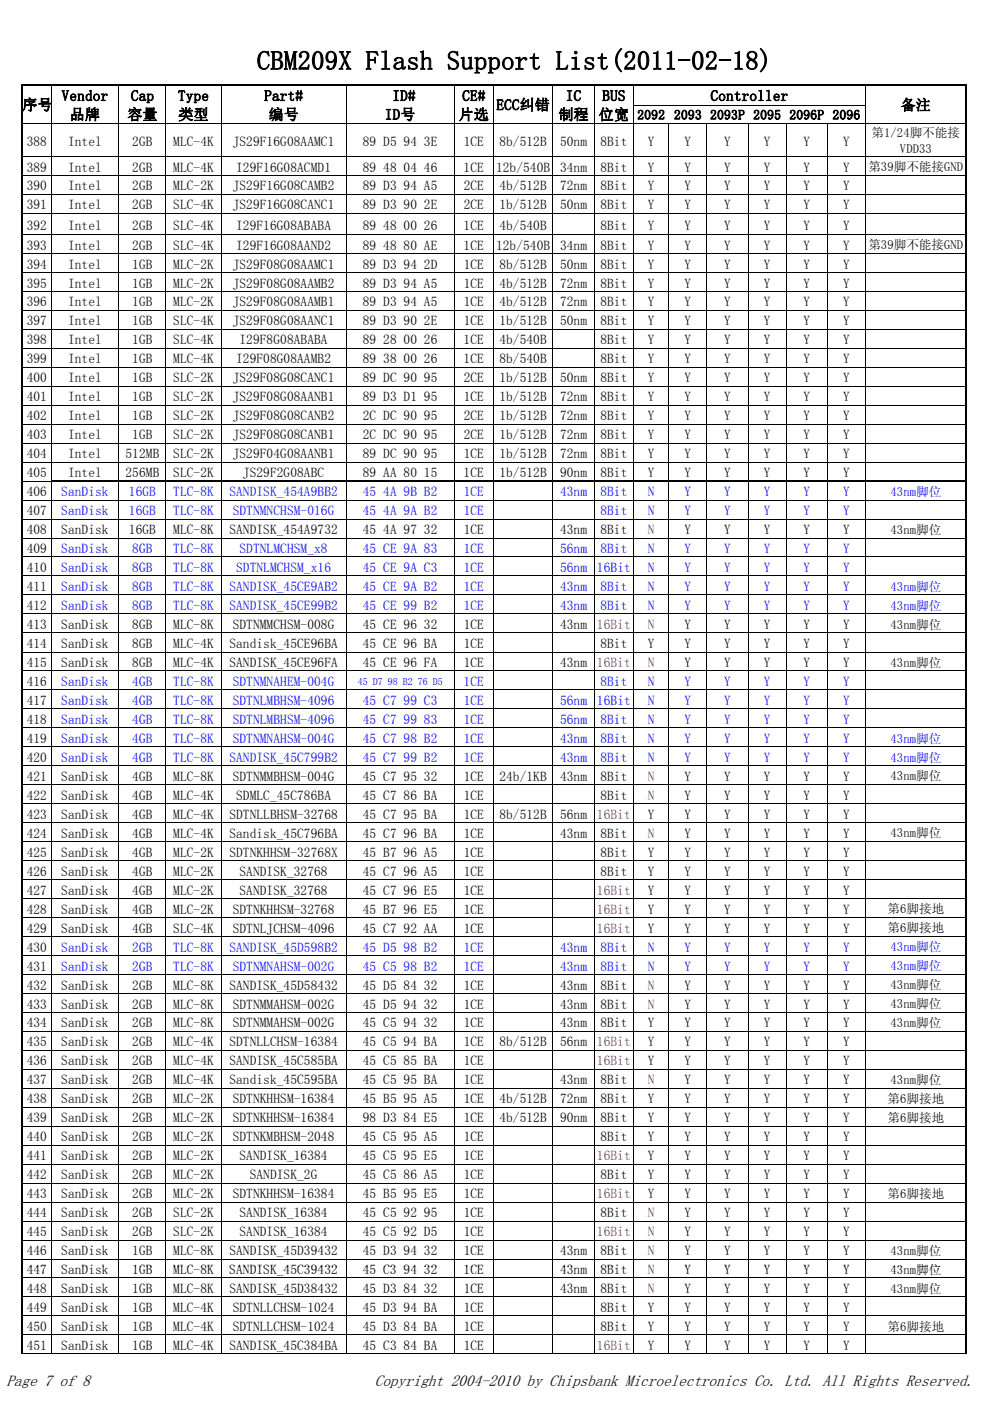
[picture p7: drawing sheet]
<svg xmlns="http://www.w3.org/2000/svg" width="210mm" height="297mm" viewBox="0 0 210 297" stroke-linecap="round" stroke-linejoin="round" font-family="sans-serif">
<defs><g id="words">
<text font-size="5.6" x="54.5" y="14.8">CBM209X Flash Support List(2011-02-18)</text>
<g font-size="3.4">
<text x="1.4" y="294">Page 7 of 8</text>
<text x="79.5" y="294">Copyright 2004-2010 by Chipsbank Microelectronics Co. Ltd. All Rights Reserved.</text>
</g>
<g font-size="3.2">
<text x="4.7" y="23.3">序号</text>
<text x="13.1" y="21.4">Vendor</text>
<text x="27.8" y="21.4">Cap</text>
<text x="37.8" y="21.4">Type</text>
<text x="56" y="21.4">Part#</text>
<text x="83.2" y="21.4">ID#</text>
<text x="98" y="21.4">CE#</text>
<text x="105.3" y="23.3">ECC纠错</text>
<text x="120" y="21.4">IC</text>
<text x="127.8" y="21.4">BUS</text>
<text x="150.7" y="21.4">Controller</text>
<text x="191.1" y="23.3">备注</text>
<text x="14.8" y="25.4">品牌</text>
<text x="27" y="25.4">容量</text>
<text x="37.8" y="25.4">类型</text>
<text x="57" y="25.4">编号</text>
<text x="81.6" y="25.4">ID号</text>
<text x="97.3" y="25.4">片选</text>
<text x="118.4" y="25.4">制程</text>
<text x="127" y="25.4">位宽</text>
</g>
<g font-size="2.8">
<text x="135.2" y="25.3">2092 2093 2093P 2095</text>
<text x="167.4" y="25.3">2096P 2096</text>
<text x="5.7" y="30.9">388</text>
<text x="14.4" y="30.9">Intel</text>
<text x="28.1" y="30.9">2GB</text>
<text x="36.7" y="30.9">MLC-4K</text>
<text x="49.4" y="30.9">JS29F16G08AAMC1</text>
<text x="77" y="30.9">89 D5 94 3E</text>
<text x="98.3" y="30.9">1CE</text>
<text x="105.9" y="30.9">8b/512B</text>
<text x="118.8" y="30.9">50nm</text>
<text x="127.3" y="30.9">8Bit</text>
<text x="137.4" y="30.9">Y</text>
<text x="145.2" y="30.9">Y</text>
<text x="153.6" y="30.9">Y</text>
<text x="162" y="30.9">Y</text>
<text x="170.4" y="30.9">Y</text>
<text x="178.8" y="30.9">Y</text>
<text x="5.7" y="36.4">389</text>
<text x="5.7" y="40.4">390</text>
<text x="14.4" y="36.4">Intel</text>
<text x="14.4" y="40.4">Intel</text>
<text x="28.1" y="36.4">2GB</text>
<text x="28.1" y="40.4">2GB</text>
<text x="36.7" y="36.4">MLC-4K</text>
<text x="36.7" y="40.4">MLC-2K</text>
<text x="49.4" y="40.4">JS29F16G08CAMB2</text>
<text x="50.1" y="36.4">I29F16G08ACMD1</text>
<text x="77" y="36.4">89 48 04 46</text>
<text x="77" y="40.4">89 D3 94 A5</text>
<text x="98.3" y="36.4">1CE</text>
<text x="98.3" y="40.4">2CE</text>
<text x="105.2" y="36.4">12b/540B</text>
<text x="105.9" y="40.4">4b/512B</text>
<text x="118.8" y="36.4">34nm</text>
<text x="118.8" y="40.4">72nm</text>
<text x="127.3" y="36.4">8Bit</text>
<text x="127.3" y="40.4">8Bit</text>
<text x="137.4" y="36.4">Y</text>
<text x="137.4" y="40.4">Y</text>
<text x="145.2" y="36.4">Y</text>
<text x="145.2" y="40.4">Y</text>
<text x="153.6" y="36.4">Y</text>
<text x="153.6" y="40.4">Y</text>
<text x="162" y="36.4">Y</text>
<text x="162" y="40.4">Y</text>
<text x="170.4" y="36.4">Y</text>
<text x="170.4" y="40.4">Y</text>
<text x="178.8" y="36.4">Y</text>
<text x="178.8" y="40.4">Y</text>
<text x="5.7" y="44.4">391</text>
<text x="14.4" y="44.4">Intel</text>
<text x="28.1" y="44.4">2GB</text>
<text x="36.7" y="44.4">SLC-4K</text>
<text x="49.4" y="44.4">JS29F16G08CANC1</text>
<text x="77" y="44.4">89 D3 90 2E</text>
<text x="98.3" y="44.4">2CE</text>
<text x="105.9" y="44.4">1b/512B</text>
<text x="118.8" y="44.4">50nm</text>
<text x="127.3" y="44.4">8Bit</text>
<text x="137.4" y="44.4">Y</text>
<text x="145.2" y="44.4">Y</text>
<text x="153.6" y="44.4">Y</text>
<text x="162" y="44.4">Y</text>
<text x="170.4" y="44.4">Y</text>
<text x="178.8" y="44.4">Y</text>
<text x="5.7" y="48.7">392</text>
<text x="5.7" y="52.9">393</text>
<text x="14.4" y="48.7">Intel</text>
<text x="14.4" y="52.9">Intel</text>
<text x="28.1" y="48.7">2GB</text>
<text x="28.1" y="52.9">2GB</text>
<text x="36.7" y="48.7">SLC-4K</text>
<text x="36.7" y="52.9">SLC-4K</text>
<text x="50.1" y="48.7">I29F16G08ABABA</text>
<text x="50.1" y="52.9">I29F16G08AAND2</text>
<text x="77" y="48.7">89 48 00 26</text>
<text x="77" y="52.9">89 48 80 AE</text>
<text x="98.3" y="48.7">1CE</text>
<text x="98.3" y="52.9">1CE</text>
<text x="105.2" y="52.9">12b/540B</text>
<text x="105.9" y="48.7">4b/540B</text>
<text x="118.8" y="52.9">34nm</text>
<text x="127.3" y="48.7">8Bit</text>
<text x="127.3" y="52.9">8Bit</text>
<text x="137.4" y="48.7">Y</text>
<text x="137.4" y="52.9">Y</text>
<text x="145.2" y="48.7">Y</text>
<text x="145.2" y="52.9">Y</text>
<text x="153.6" y="52.9">Y</text>
<text x="153.6" y="48.7">Y</text>
<text x="162" y="52.9">Y</text>
<text x="162" y="48.7">Y</text>
<text x="170.4" y="52.9">Y</text>
<text x="170.4" y="48.7">Y</text>
<text x="178.8" y="52.9">Y</text>
<text x="178.8" y="48.7">Y</text>
<text x="5.7" y="56.9">394</text>
<text x="14.4" y="56.9">Intel</text>
<text x="28.1" y="56.9">1GB</text>
<text x="36.7" y="56.9">MLC-2K</text>
<text x="49.4" y="56.9">JS29F08G08AAMC1</text>
<text x="77" y="56.9">89 D3 94 2D</text>
<text x="98.3" y="56.9">1CE</text>
<text x="105.9" y="56.9">8b/512B</text>
<text x="118.8" y="56.9">50nm</text>
<text x="127.3" y="56.9">8Bit</text>
<text x="137.4" y="56.9">Y</text>
<text x="145.2" y="56.9">Y</text>
<text x="153.6" y="56.9">Y</text>
<text x="162" y="56.9">Y</text>
<text x="170.4" y="56.9">Y</text>
<text x="178.8" y="56.9">Y</text>
<text x="5.7" y="61">395</text>
<text x="5.7" y="65">396</text>
<text x="14.4" y="61">Intel</text>
<text x="14.4" y="65">Intel</text>
<text x="28.1" y="61">1GB</text>
<text x="28.1" y="65">1GB</text>
<text x="36.7" y="61">MLC-2K</text>
<text x="36.7" y="65">MLC-2K</text>
<text x="49.4" y="61">JS29F08G08AAMB2</text>
<text x="49.4" y="65">JS29F08G08AAMB1</text>
<text x="77" y="61">89 D3 94 A5</text>
<text x="77" y="65">89 D3 94 A5</text>
<text x="98.3" y="61">1CE</text>
<text x="98.3" y="65">1CE</text>
<text x="105.9" y="61">4b/512B</text>
<text x="105.9" y="65">4b/512B</text>
<text x="118.8" y="61">72nm</text>
<text x="118.8" y="65">72nm</text>
<text x="127.3" y="61">8Bit</text>
<text x="127.3" y="65">8Bit</text>
<text x="137.4" y="61">Y</text>
<text x="137.4" y="65">Y</text>
<text x="145.2" y="61">Y</text>
<text x="145.2" y="65">Y</text>
<text x="153.6" y="61">Y</text>
<text x="153.6" y="65">Y</text>
<text x="162" y="61">Y</text>
<text x="162" y="65">Y</text>
<text x="170.4" y="61">Y</text>
<text x="170.4" y="65">Y</text>
<text x="178.8" y="61">Y</text>
<text x="178.8" y="65">Y</text>
<text x="5.7" y="69">397</text>
<text x="14.4" y="69">Intel</text>
<text x="28.1" y="69">1GB</text>
<text x="36.7" y="69">SLC-4K</text>
<text x="49.4" y="69">JS29F08G08AANC1</text>
<text x="77" y="69">89 D3 90 2E</text>
<text x="98.3" y="69">1CE</text>
<text x="105.9" y="69">1b/512B</text>
<text x="118.8" y="69">50nm</text>
<text x="127.3" y="69">8Bit</text>
<text x="137.4" y="69">Y</text>
<text x="145.2" y="69">Y</text>
<text x="153.6" y="69">Y</text>
<text x="162" y="69">Y</text>
<text x="170.4" y="69">Y</text>
<text x="178.8" y="69">Y</text>
<text x="5.7" y="73">398</text>
<text x="5.7" y="77">399</text>
<text x="14.4" y="73">Intel</text>
<text x="14.4" y="77">Intel</text>
<text x="28.1" y="73">1GB</text>
<text x="28.1" y="77">1GB</text>
<text x="36.7" y="73">SLC-4K</text>
<text x="36.7" y="77">MLC-4K</text>
<text x="50.1" y="77">I29F08G08AAMB2</text>
<text x="50.8" y="73">I29F8G08ABABA</text>
<text x="77" y="73">89 28 00 26</text>
<text x="77" y="77">89 38 00 26</text>
<text x="98.3" y="73">1CE</text>
<text x="98.3" y="77">1CE</text>
<text x="105.9" y="73">4b/540B</text>
<text x="105.9" y="77">8b/540B</text>
<text x="127.3" y="73">8Bit</text>
<text x="127.3" y="77">8Bit</text>
<text x="137.4" y="73">Y</text>
<text x="137.4" y="77">Y</text>
<text x="145.2" y="73">Y</text>
<text x="145.2" y="77">Y</text>
<text x="153.6" y="73">Y</text>
<text x="153.6" y="77">Y</text>
<text x="162" y="73">Y</text>
<text x="162" y="77">Y</text>
<text x="170.4" y="73">Y</text>
<text x="170.4" y="77">Y</text>
<text x="178.8" y="73">Y</text>
<text x="178.8" y="77">Y</text>
<text x="5.7" y="81.1">400</text>
<text x="14.4" y="81.1">Intel</text>
<text x="28.1" y="81.1">1GB</text>
<text x="36.7" y="81.1">SLC-2K</text>
<text x="49.4" y="81.1">JS29F08G08CANC1</text>
<text x="77" y="81.1">89 DC 90 95</text>
<text x="98.3" y="81.1">2CE</text>
<text x="105.9" y="81.1">1b/512B</text>
<text x="118.8" y="81.1">50nm</text>
<text x="127.3" y="81.1">8Bit</text>
<text x="137.4" y="81.1">Y</text>
<text x="145.2" y="81.1">Y</text>
<text x="153.6" y="81.1">Y</text>
<text x="162" y="81.1">Y</text>
<text x="170.4" y="81.1">Y</text>
<text x="178.8" y="81.1">Y</text>
<text x="5.7" y="85.1">401</text>
<text x="5.7" y="89.1">402</text>
<text x="14.4" y="85.1">Intel</text>
<text x="14.4" y="89.1">Intel</text>
<text x="28.1" y="85.1">1GB</text>
<text x="28.1" y="89.1">1GB</text>
<text x="36.7" y="85.1">SLC-2K</text>
<text x="36.7" y="89.1">SLC-2K</text>
<text x="49.4" y="85.1">JS29F08G08AANB1</text>
<text x="49.4" y="89.1">JS29F08G08CANB2</text>
<text x="77" y="85.1">89 D3 D1 95</text>
<text x="77" y="89.1">2C DC 90 95</text>
<text x="98.3" y="85.1">1CE</text>
<text x="98.3" y="89.1">2CE</text>
<text x="105.9" y="85.1">1b/512B</text>
<text x="105.9" y="89.1">1b/512B</text>
<text x="118.8" y="85.1">72nm</text>
<text x="118.8" y="89.1">72nm</text>
<text x="127.3" y="85.1">8Bit</text>
<text x="127.3" y="89.1">8Bit</text>
<text x="137.4" y="85.1">Y</text>
<text x="137.4" y="89.1">Y</text>
<text x="145.2" y="85.1">Y</text>
<text x="145.2" y="89.1">Y</text>
<text x="153.6" y="85.1">Y</text>
<text x="153.6" y="89.1">Y</text>
<text x="162" y="85.1">Y</text>
<text x="162" y="89.1">Y</text>
<text x="170.4" y="85.1">Y</text>
<text x="170.4" y="89.1">Y</text>
<text x="178.8" y="85.1">Y</text>
<text x="178.8" y="89.1">Y</text>
<text x="5.7" y="93.1">403</text>
<text x="14.4" y="93.1">Intel</text>
<text x="28.1" y="93.1">1GB</text>
<text x="36.7" y="93.1">SLC-2K</text>
<text x="49.4" y="93.1">JS29F08G08CANB1</text>
<text x="77" y="93.1">2C DC 90 95</text>
<text x="98.3" y="93.1">2CE</text>
<text x="105.9" y="93.1">1b/512B</text>
<text x="118.8" y="93.1">72nm</text>
<text x="127.3" y="93.1">8Bit</text>
<text x="137.4" y="93.1">Y</text>
<text x="145.2" y="93.1">Y</text>
<text x="153.6" y="93.1">Y</text>
<text x="162" y="93.1">Y</text>
<text x="170.4" y="93.1">Y</text>
<text x="178.8" y="93.1">Y</text>
<text x="5.7" y="97.2">404</text>
<text x="5.7" y="101.2">405</text>
<text x="14.4" y="97.2">Intel</text>
<text x="14.4" y="101.2">Intel</text>
<text x="26.6" y="97.2">512MB</text>
<text x="26.6" y="101.2">256MB</text>
<text x="36.7" y="97.2">SLC-2K</text>
<text x="36.7" y="101.2">SLC-2K</text>
<text x="49.4" y="97.2">JS29F04G08AANB1</text>
<text x="51.5" y="101.2">JS29F2G08ABC</text>
<text x="77" y="101.2">89 AA 80 15</text>
<text x="77" y="97.2">89 DC 90 95</text>
<text x="98.3" y="101.2">1CE</text>
<text x="98.3" y="97.2">1CE</text>
<text x="105.9" y="101.2">1b/512B</text>
<text x="105.9" y="97.2">1b/512B</text>
<text x="118.8" y="101.2">90nm</text>
<text x="118.8" y="97.2">72nm</text>
<text x="127.3" y="101.2">8Bit</text>
<text x="127.3" y="97.2">8Bit</text>
<text x="137.4" y="97.2">Y</text>
<text x="137.4" y="101.2">Y</text>
<text x="145.2" y="97.2">Y</text>
<text x="145.2" y="101.2">Y</text>
<text x="153.6" y="97.2">Y</text>
<text x="153.6" y="101.2">Y</text>
<text x="162" y="97.2">Y</text>
<text x="162" y="101.2">Y</text>
<text x="170.4" y="97.2">Y</text>
<text x="170.4" y="101.2">Y</text>
<text x="178.8" y="97.2">Y</text>
<text x="178.8" y="101.2">Y</text>
<text x="5.7" y="105.2">406</text>
<text x="5.7" y="109.2">407</text>
<text x="5.7" y="113.2">408</text>
<text x="13" y="113.2">SanDisk</text>
<text x="27.3" y="113.2">16GB</text>
<text x="36.7" y="113.2">MLC-8K</text>
<text x="48.6" y="113.2">SANDISK_454A9732</text>
<text x="77" y="113.2">45 4A 97 32</text>
<text x="98.3" y="113.2">1CE</text>
<text x="118.8" y="113.2">43nm</text>
<text x="127.3" y="113.2">8Bit</text>
<text x="145.2" y="113.2">Y</text>
<text x="153.6" y="113.2">Y</text>
<text x="162" y="113.2">Y</text>
<text x="170.4" y="113.2">Y</text>
<text x="178.8" y="113.2">Y</text>
<text x="5.7" y="117.3">409</text>
<text x="5.7" y="121.3">410</text>
<text x="5.7" y="125.3">411</text>
<text x="5.7" y="129.3">412</text>
<text x="5.7" y="133.3">413</text>
<text x="5.7" y="137.4">414</text>
<text x="13" y="133.3">SanDisk</text>
<text x="13" y="137.4">SanDisk</text>
<text x="28.1" y="133.3">8GB</text>
<text x="28.1" y="137.4">8GB</text>
<text x="36.7" y="133.3">MLC-8K</text>
<text x="36.7" y="137.4">MLC-4K</text>
<text x="48.6" y="137.4">Sandisk_45CE96BA</text>
<text x="49.4" y="133.3">SDTNMMCHSM-008G</text>
<text x="77" y="133.3">45 CE 96 32</text>
<text x="77" y="137.4">45 CE 96 BA</text>
<text x="98.3" y="133.3">1CE</text>
<text x="98.3" y="137.4">1CE</text>
<text x="118.8" y="133.3">43nm</text>
<text x="127.3" y="137.4">8Bit</text>
<text x="137.4" y="137.4">Y</text>
<text x="145.2" y="133.3">Y</text>
<text x="145.2" y="137.4">Y</text>
<text x="153.6" y="133.3">Y</text>
<text x="153.6" y="137.4">Y</text>
<text x="162" y="133.3">Y</text>
<text x="162" y="137.4">Y</text>
<text x="170.4" y="133.3">Y</text>
<text x="170.4" y="137.4">Y</text>
<text x="178.8" y="133.3">Y</text>
<text x="178.8" y="137.4">Y</text>
<text x="5.7" y="141.4">415</text>
<text x="13" y="141.4">SanDisk</text>
<text x="28.1" y="141.4">8GB</text>
<text x="36.7" y="141.4">MLC-4K</text>
<text x="48.6" y="141.4">SANDISK_45CE96FA</text>
<text x="77" y="141.4">45 CE 96 FA</text>
<text x="98.3" y="141.4">1CE</text>
<text x="118.8" y="141.4">43nm</text>
<text x="145.2" y="141.4">Y</text>
<text x="153.6" y="141.4">Y</text>
<text x="162" y="141.4">Y</text>
<text x="170.4" y="141.4">Y</text>
<text x="178.8" y="141.4">Y</text>
<text x="5.7" y="145.5">416</text>
<text x="5.7" y="149.5">417</text>
<text x="5.7" y="153.5">418</text>
<text x="5.7" y="161.5">420</text>
<text x="5.7" y="157.5">419</text>
<text x="5.7" y="165.6">421</text>
<text x="13" y="165.6">SanDisk</text>
<text x="28.1" y="165.6">4GB</text>
<text x="36.7" y="165.6">MLC-8K</text>
<text x="49.4" y="165.6">SDTNMMBHSM-004G</text>
<text x="77" y="165.6">45 C7 95 32</text>
<text x="98.3" y="165.6">1CE</text>
<text x="105.9" y="165.6">24b/1KB</text>
<text x="118.8" y="165.6">43nm</text>
<text x="127.3" y="165.6">8Bit</text>
<text x="145.2" y="165.6">Y</text>
<text x="153.6" y="165.6">Y</text>
<text x="162" y="165.6">Y</text>
<text x="170.4" y="165.6">Y</text>
<text x="178.8" y="165.6">Y</text>
<text x="5.7" y="169.6">422</text>
<text x="5.7" y="173.6">423</text>
<text x="13" y="169.6">SanDisk</text>
<text x="13" y="173.6">SanDisk</text>
<text x="28.1" y="169.6">4GB</text>
<text x="28.1" y="173.6">4GB</text>
<text x="36.7" y="169.6">MLC-4K</text>
<text x="36.7" y="173.6">MLC-4K</text>
<text x="48.6" y="173.6">SDTNLLBHSM-32768</text>
<text x="50.1" y="169.6">SDMLC_45C786BA</text>
<text x="77" y="169.6">45 C7 86 BA</text>
<text x="77" y="173.6">45 C7 95 BA</text>
<text x="98.3" y="169.6">1CE</text>
<text x="98.3" y="173.6">1CE</text>
<text x="105.9" y="173.6">8b/512B</text>
<text x="118.8" y="173.6">56nm</text>
<text x="127.3" y="169.6">8Bit</text>
<text x="137.4" y="173.6">Y</text>
<text x="145.2" y="169.6">Y</text>
<text x="145.2" y="173.6">Y</text>
<text x="153.6" y="169.6">Y</text>
<text x="153.6" y="173.6">Y</text>
<text x="162" y="169.6">Y</text>
<text x="162" y="173.6">Y</text>
<text x="170.4" y="169.6">Y</text>
<text x="170.4" y="173.6">Y</text>
<text x="178.8" y="169.6">Y</text>
<text x="178.8" y="173.6">Y</text>
<text x="5.7" y="177.6">424</text>
<text x="13" y="177.6">SanDisk</text>
<text x="28.1" y="177.6">4GB</text>
<text x="36.7" y="177.6">MLC-4K</text>
<text x="48.6" y="177.6">Sandisk_45C796BA</text>
<text x="77" y="177.6">45 C7 96 BA</text>
<text x="98.3" y="177.6">1CE</text>
<text x="118.8" y="177.6">43nm</text>
<text x="127.3" y="177.6">8Bit</text>
<text x="145.2" y="177.6">Y</text>
<text x="153.6" y="177.6">Y</text>
<text x="162" y="177.6">Y</text>
<text x="170.4" y="177.6">Y</text>
<text x="178.8" y="177.6">Y</text>
<text x="5.7" y="181.7">425</text>
<text x="5.7" y="185.7">426</text>
<text x="13" y="181.7">SanDisk</text>
<text x="13" y="185.7">SanDisk</text>
<text x="28.1" y="181.7">4GB</text>
<text x="28.1" y="185.7">4GB</text>
<text x="36.7" y="181.7">MLC-2K</text>
<text x="36.7" y="185.7">MLC-2K</text>
<text x="48.6" y="181.7">SDTNKHHSM-32768X</text>
<text x="50.8" y="185.7">SANDISK_32768</text>
<text x="77" y="185.7">45 C7 96 A5</text>
<text x="77" y="181.7">45 B7 96 A5</text>
<text x="98.3" y="185.7">1CE</text>
<text x="98.3" y="181.7">1CE</text>
<text x="127.3" y="185.7">8Bit</text>
<text x="127.3" y="181.7">8Bit</text>
<text x="137.4" y="185.7">Y</text>
<text x="137.4" y="181.7">Y</text>
<text x="145.2" y="185.7">Y</text>
<text x="145.2" y="181.7">Y</text>
<text x="153.6" y="185.7">Y</text>
<text x="153.6" y="181.7">Y</text>
<text x="162" y="185.7">Y</text>
<text x="162" y="181.7">Y</text>
<text x="170.4" y="185.7">Y</text>
<text x="170.4" y="181.7">Y</text>
<text x="178.8" y="185.7">Y</text>
<text x="178.8" y="181.7">Y</text>
<text x="5.7" y="189.7">427</text>
<text x="13" y="189.7">SanDisk</text>
<text x="28.1" y="189.7">4GB</text>
<text x="36.7" y="189.7">MLC-2K</text>
<text x="50.8" y="189.7">SANDISK_32768</text>
<text x="77" y="189.7">45 C7 96 E5</text>
<text x="98.3" y="189.7">1CE</text>
<text x="137.4" y="189.7">Y</text>
<text x="145.2" y="189.7">Y</text>
<text x="153.6" y="189.7">Y</text>
<text x="162" y="189.7">Y</text>
<text x="170.4" y="189.7">Y</text>
<text x="178.8" y="189.7">Y</text>
<text x="5.7" y="193.7">428</text>
<text x="5.7" y="197.7">429</text>
<text x="13" y="193.7">SanDisk</text>
<text x="13" y="197.7">SanDisk</text>
<text x="28.1" y="193.7">4GB</text>
<text x="28.1" y="197.7">4GB</text>
<text x="36.7" y="193.7">MLC-2K</text>
<text x="36.7" y="197.7">SLC-4K</text>
<text x="49.4" y="193.7">SDTNKHHSM-32768</text>
<text x="49.4" y="197.7">SDTNLJCHSM-4096</text>
<text x="77" y="193.7">45 B7 96 E5</text>
<text x="77" y="197.7">45 C7 92 AA</text>
<text x="98.3" y="193.7">1CE</text>
<text x="98.3" y="197.7">1CE</text>
<text x="137.4" y="193.7">Y</text>
<text x="137.4" y="197.7">Y</text>
<text x="145.2" y="193.7">Y</text>
<text x="145.2" y="197.7">Y</text>
<text x="153.6" y="193.7">Y</text>
<text x="153.6" y="197.7">Y</text>
<text x="162" y="193.7">Y</text>
<text x="162" y="197.7">Y</text>
<text x="170.4" y="193.7">Y</text>
<text x="170.4" y="197.7">Y</text>
<text x="178.8" y="193.7">Y</text>
<text x="178.8" y="197.7">Y</text>
<text x="5.7" y="201.8">430</text>
<text x="5.7" y="205.8">431</text>
<text x="5.7" y="209.8">432</text>
<text x="13" y="209.8">SanDisk</text>
<text x="28.1" y="209.8">2GB</text>
<text x="36.7" y="209.8">MLC-8K</text>
<text x="48.6" y="209.8">SANDISK_45D58432</text>
<text x="77" y="209.8">45 D5 84 32</text>
<text x="98.3" y="209.8">1CE</text>
<text x="118.8" y="209.8">43nm</text>
<text x="127.3" y="209.8">8Bit</text>
<text x="145.2" y="209.8">Y</text>
<text x="153.6" y="209.8">Y</text>
<text x="162" y="209.8">Y</text>
<text x="170.4" y="209.8">Y</text>
<text x="178.8" y="209.8">Y</text>
<text x="5.7" y="213.8">433</text>
<text x="13" y="213.8">SanDisk</text>
<text x="28.1" y="213.8">2GB</text>
<text x="36.7" y="213.8">MLC-8K</text>
<text x="49.4" y="213.8">SDTNMMAHSM-002G</text>
<text x="77" y="213.8">45 D5 94 32</text>
<text x="98.3" y="213.8">1CE</text>
<text x="118.8" y="213.8">43nm</text>
<text x="127.3" y="213.8">8Bit</text>
<text x="145.2" y="213.8">Y</text>
<text x="153.6" y="213.8">Y</text>
<text x="162" y="213.8">Y</text>
<text x="170.4" y="213.8">Y</text>
<text x="178.8" y="213.8">Y</text>
<text x="5.7" y="217.8">434</text>
<text x="5.7" y="221.9">435</text>
<text x="13" y="217.8">SanDisk</text>
<text x="13" y="221.9">SanDisk</text>
<text x="28.1" y="217.8">2GB</text>
<text x="28.1" y="221.9">2GB</text>
<text x="36.7" y="217.8">MLC-8K</text>
<text x="36.7" y="221.9">MLC-4K</text>
<text x="48.6" y="221.9">SDTNLLCHSM-16384</text>
<text x="49.4" y="217.8">SDTNMMAHSM-002G</text>
<text x="77" y="217.8">45 C5 94 32</text>
<text x="77" y="221.9">45 C5 94 BA</text>
<text x="98.3" y="217.8">1CE</text>
<text x="98.3" y="221.9">1CE</text>
<text x="105.9" y="221.9">8b/512B</text>
<text x="118.8" y="217.8">43nm</text>
<text x="118.8" y="221.9">56nm</text>
<text x="127.3" y="217.8">8Bit</text>
<text x="137.4" y="221.9">Y</text>
<text x="137.4" y="217.8">Y</text>
<text x="145.2" y="221.9">Y</text>
<text x="145.2" y="217.8">Y</text>
<text x="153.6" y="221.9">Y</text>
<text x="153.6" y="217.8">Y</text>
<text x="162" y="221.9">Y</text>
<text x="162" y="217.8">Y</text>
<text x="170.4" y="221.9">Y</text>
<text x="170.4" y="217.8">Y</text>
<text x="178.8" y="221.9">Y</text>
<text x="178.8" y="217.8">Y</text>
<text x="5.7" y="225.9">436</text>
<text x="13" y="225.9">SanDisk</text>
<text x="28.1" y="225.9">2GB</text>
<text x="36.7" y="225.9">MLC-4K</text>
<text x="48.6" y="225.9">SANDISK_45C585BA</text>
<text x="77" y="225.9">45 C5 85 BA</text>
<text x="98.3" y="225.9">1CE</text>
<text x="137.4" y="225.9">Y</text>
<text x="145.2" y="225.9">Y</text>
<text x="153.6" y="225.9">Y</text>
<text x="162" y="225.9">Y</text>
<text x="170.4" y="225.9">Y</text>
<text x="178.8" y="225.9">Y</text>
<text x="5.7" y="229.9">437</text>
<text x="5.7" y="233.9">438</text>
<text x="13" y="229.9">SanDisk</text>
<text x="13" y="233.9">SanDisk</text>
<text x="28.1" y="229.9">2GB</text>
<text x="28.1" y="233.9">2GB</text>
<text x="36.7" y="229.9">MLC-4K</text>
<text x="36.7" y="233.9">MLC-2K</text>
<text x="48.6" y="229.9">Sandisk_45C595BA</text>
<text x="49.4" y="233.9">SDTNKHHSM-16384</text>
<text x="77" y="229.9">45 C5 95 BA</text>
<text x="77" y="233.9">45 B5 95 A5</text>
<text x="98.3" y="229.9">1CE</text>
<text x="98.3" y="233.9">1CE</text>
<text x="105.9" y="233.9">4b/512B</text>
<text x="118.8" y="229.9">43nm</text>
<text x="118.8" y="233.9">72nm</text>
<text x="127.3" y="229.9">8Bit</text>
<text x="127.3" y="233.9">8Bit</text>
<text x="137.4" y="233.9">Y</text>
<text x="145.2" y="233.9">Y</text>
<text x="145.2" y="229.9">Y</text>
<text x="153.6" y="233.9">Y</text>
<text x="153.6" y="229.9">Y</text>
<text x="162" y="233.9">Y</text>
<text x="162" y="229.9">Y</text>
<text x="170.4" y="233.9">Y</text>
<text x="170.4" y="229.9">Y</text>
<text x="178.8" y="229.9">Y</text>
<text x="178.8" y="233.9">Y</text>
<text x="5.7" y="238">439</text>
<text x="13" y="238">SanDisk</text>
<text x="28.1" y="238">2GB</text>
<text x="36.7" y="238">MLC-2K</text>
<text x="49.4" y="238">SDTNKHHSM-16384</text>
<text x="77" y="238">98 D3 84 E5</text>
<text x="98.3" y="238">1CE</text>
<text x="105.9" y="238">4b/512B</text>
<text x="118.8" y="238">90nm</text>
<text x="127.3" y="238">8Bit</text>
<text x="137.4" y="238">Y</text>
<text x="145.2" y="238">Y</text>
<text x="153.6" y="238">Y</text>
<text x="162" y="238">Y</text>
<text x="170.4" y="238">Y</text>
<text x="178.8" y="238">Y</text>
<text x="5.7" y="242">440</text>
<text x="5.7" y="246">441</text>
<text x="13" y="242">SanDisk</text>
<text x="13" y="246">SanDisk</text>
<text x="28.1" y="242">2GB</text>
<text x="28.1" y="246">2GB</text>
<text x="36.7" y="242">MLC-2K</text>
<text x="36.7" y="246">MLC-2K</text>
<text x="49.4" y="242">SDTNKMBHSM-2048</text>
<text x="50.8" y="246">SANDISK_16384</text>
<text x="77" y="246">45 C5 95 E5</text>
<text x="77" y="242">45 C5 95 A5</text>
<text x="98.3" y="246">1CE</text>
<text x="98.3" y="242">1CE</text>
<text x="127.3" y="242">8Bit</text>
<text x="137.4" y="246">Y</text>
<text x="137.4" y="242">Y</text>
<text x="145.2" y="246">Y</text>
<text x="145.2" y="242">Y</text>
<text x="153.6" y="246">Y</text>
<text x="153.6" y="242">Y</text>
<text x="162" y="246">Y</text>
<text x="162" y="242">Y</text>
<text x="170.4" y="246">Y</text>
<text x="170.4" y="242">Y</text>
<text x="178.8" y="246">Y</text>
<text x="178.8" y="242">Y</text>
<text x="5.7" y="250">442</text>
<text x="13" y="250">SanDisk</text>
<text x="28.1" y="250">2GB</text>
<text x="36.7" y="250">MLC-2K</text>
<text x="53" y="250">SANDISK_2G</text>
<text x="77" y="250">45 C5 86 A5</text>
<text x="98.3" y="250">1CE</text>
<text x="127.3" y="250">8Bit</text>
<text x="137.4" y="250">Y</text>
<text x="145.2" y="250">Y</text>
<text x="153.6" y="250">Y</text>
<text x="162" y="250">Y</text>
<text x="170.4" y="250">Y</text>
<text x="178.8" y="250">Y</text>
<text x="5.7" y="254">443</text>
<text x="13" y="254">SanDisk</text>
<text x="28.1" y="254">2GB</text>
<text x="36.7" y="254">MLC-2K</text>
<text x="49.4" y="254">SDTNKHHSM-16384</text>
<text x="77" y="254">45 B5 95 E5</text>
<text x="98.3" y="254">1CE</text>
<text x="137.4" y="254">Y</text>
<text x="145.2" y="254">Y</text>
<text x="153.6" y="254">Y</text>
<text x="162" y="254">Y</text>
<text x="170.4" y="254">Y</text>
<text x="178.8" y="254">Y</text>
<text x="5.7" y="258.1">444</text>
<text x="5.7" y="262.1">445</text>
<text x="13" y="258.1">SanDisk</text>
<text x="13" y="262.1">SanDisk</text>
<text x="28.1" y="258.1">2GB</text>
<text x="28.1" y="262.1">2GB</text>
<text x="36.7" y="258.1">SLC-2K</text>
<text x="36.7" y="262.1">SLC-2K</text>
<text x="50.8" y="258.1">SANDISK_16384</text>
<text x="50.8" y="262.1">SANDISK_16384</text>
<text x="77" y="258.1">45 C5 92 95</text>
<text x="77" y="262.1">45 C5 92 D5</text>
<text x="98.3" y="258.1">1CE</text>
<text x="98.3" y="262.1">1CE</text>
<text x="127.3" y="258.1">8Bit</text>
<text x="145.2" y="258.1">Y</text>
<text x="145.2" y="262.1">Y</text>
<text x="153.6" y="258.1">Y</text>
<text x="153.6" y="262.1">Y</text>
<text x="162" y="258.1">Y</text>
<text x="162" y="262.1">Y</text>
<text x="170.4" y="258.1">Y</text>
<text x="170.4" y="262.1">Y</text>
<text x="178.8" y="258.1">Y</text>
<text x="178.8" y="262.1">Y</text>
<text x="5.7" y="266.1">446</text>
<text x="13" y="266.1">SanDisk</text>
<text x="28.1" y="266.1">1GB</text>
<text x="36.7" y="266.1">MLC-8K</text>
<text x="48.6" y="266.1">SANDISK_45D39432</text>
<text x="77" y="266.1">45 D3 94 32</text>
<text x="98.3" y="266.1">1CE</text>
<text x="118.8" y="266.1">43nm</text>
<text x="127.3" y="266.1">8Bit</text>
<text x="145.2" y="266.1">Y</text>
<text x="153.6" y="266.1">Y</text>
<text x="162" y="266.1">Y</text>
<text x="170.4" y="266.1">Y</text>
<text x="178.8" y="266.1">Y</text>
<text x="5.7" y="270.1">447</text>
<text x="5.7" y="274.2">448</text>
<text x="13" y="270.1">SanDi k</text>
<text x="13" y="274.2">SanDisk</text>
<text x="20.2" y="270.1">s</text>
<text x="28.1" y="270.1">1GB</text>
<text x="28.1" y="274.2">1GB</text>
<text x="36.7" y="270.1">MLC 8K</text>
<text x="36.7" y="274.2">MLC-8K</text>
<text x="41.1" y="270.1">-</text>
<text x="48.6" y="270.1">SANDISK 45C39432</text>
<text x="48.6" y="270.1">SANDISK_45C39432</text>
<text x="48.6" y="274.2">SANDISK_45D38432</text>
<text x="77" y="270.1">45 C3 94 32</text>
<text x="77" y="270.1">45 C3</text>
<text x="77" y="274.2">45 D3 84 32</text>
<text x="85.6" y="270.1">94</text>
<text x="89.9" y="270.1">32</text>
<text x="98.3" y="270.1">1CE</text>
<text x="98.3" y="274.2">1CE</text>
<text x="118.8" y="270.1">43nm</text>
<text x="118.8" y="274.2">43nm</text>
<text x="127.3" y="270.1">8Bit</text>
<text x="127.3" y="274.2">8Bit</text>
<text x="145.2" y="274.2">Y</text>
<text x="145.2" y="270.1">Y</text>
<text x="153.6" y="274.2">Y</text>
<text x="153.6" y="270.1">Y</text>
<text x="162" y="274.2">Y</text>
<text x="162" y="270.1">Y</text>
<text x="170.4" y="274.2">Y</text>
<text x="170.4" y="270.1">Y</text>
<text x="178.8" y="274.2">Y</text>
<text x="178.8" y="270.1">Y</text>
<text x="5.7" y="278.2">449</text>
<text x="13" y="278.2">SanDisk</text>
<text x="28.1" y="278.2">1GB</text>
<text x="36.7" y="278.2">MLC-4K</text>
<text x="49.4" y="278.2">SDTNLLCHSM-1024</text>
<text x="77" y="278.2">45 D3 94 BA</text>
<text x="98.3" y="278.2">1CE</text>
<text x="127.3" y="278.2">8Bit</text>
<text x="137.4" y="278.2">Y</text>
<text x="145.2" y="278.2">Y</text>
<text x="153.6" y="278.2">Y</text>
<text x="162" y="278.2">Y</text>
<text x="170.4" y="278.2">Y</text>
<text x="178.8" y="278.2">Y</text>
<text x="5.7" y="282.2">450</text>
<text x="5.7" y="286.2">451</text>
<text x="13" y="282.2">SanDisk</text>
<text x="13" y="286.2">SanDisk</text>
<text x="28.1" y="282.2">1GB</text>
<text x="28.1" y="286.2">1GB</text>
<text x="36.7" y="282.2">MLC-4K</text>
<text x="36.7" y="286.2">MLC-4K</text>
<text x="48.6" y="286.2">SANDISK_45C384BA</text>
<text x="49.4" y="282.2">SDTNLLCHSM-1024</text>
<text x="77" y="282.2">45 D3 84 BA</text>
<text x="77" y="286.2">45 C3 84 BA</text>
<text x="98.3" y="282.2">1CE</text>
<text x="98.3" y="286.2">1CE</text>
<text x="127.3" y="282.2">8Bit</text>
<text x="137.4" y="286.2">Y</text>
<text x="137.4" y="282.2">Y</text>
<text x="145.2" y="286.2">Y</text>
<text x="145.2" y="282.2">Y</text>
<text x="153.6" y="286.2">Y</text>
<text x="153.6" y="282.2">Y</text>
<text x="162" y="286.2">Y</text>
<text x="162" y="282.2">Y</text>
<text x="170.4" y="286.2">Y</text>
<text x="170.4" y="282.2">Y</text>
<text x="178.8" y="286.2">Y</text>
<text x="178.8" y="282.2">Y</text>
</g>
<g font-size="2.8" fill="#00f">
<text x="13" y="105.2">SanDisk</text>
<text x="27.3" y="105.2">16GB</text>
<text x="36.7" y="105.2">TLC-8K</text>
<text x="48.6" y="105.2">SANDISK_454A9BB2</text>
<text x="77" y="105.2">45 4A 9B B2</text>
<text x="98.3" y="105.2">1CE</text>
<text x="118.8" y="105.2">43nm</text>
<text x="127.3" y="105.2">8Bit</text>
<text x="137.4" y="105.2">N</text>
<text x="145.2" y="105.2">Y</text>
<text x="153.6" y="105.2">Y</text>
<text x="162" y="105.2">Y</text>
<text x="170.4" y="105.2">Y</text>
<text x="178.8" y="105.2">Y</text>
<text x="13" y="109.2">SanDisk</text>
<text x="27.3" y="109.2">16GB</text>
<text x="36.7" y="109.2">TLC-8K</text>
<text x="49.4" y="109.2">SDTNMNCHSM-016G</text>
<text x="77" y="109.2">45 4A 9A B2</text>
<text x="98.3" y="109.2">1CE</text>
<text x="127.3" y="109.2">8Bit</text>
<text x="137.4" y="109.2">N</text>
<text x="145.2" y="109.2">Y</text>
<text x="153.6" y="109.2">Y</text>
<text x="162" y="109.2">Y</text>
<text x="170.4" y="109.2">Y</text>
<text x="178.8" y="109.2">Y</text>
<text x="13" y="117.3">SanDisk</text>
<text x="28.1" y="117.3">8GB</text>
<text x="36.7" y="117.3">TLC-8K</text>
<text x="50.8" y="117.3">SDTNLMCHSM_x8</text>
<text x="77" y="117.3">45 CE 9A 83</text>
<text x="98.3" y="117.3">1CE</text>
<text x="118.8" y="117.3">56nm</text>
<text x="127.3" y="117.3">8Bit</text>
<text x="137.4" y="117.3">N</text>
<text x="145.2" y="117.3">Y</text>
<text x="153.6" y="117.3">Y</text>
<text x="162" y="117.3">Y</text>
<text x="170.4" y="117.3">Y</text>
<text x="178.8" y="117.3">Y</text>
<text x="13" y="121.3">SanDisk</text>
<text x="13" y="125.3">SanDisk</text>
<text x="28.1" y="121.3">8GB</text>
<text x="28.1" y="125.3">8GB</text>
<text x="36.7" y="121.3">TLC-8K</text>
<text x="36.7" y="125.3">TLC-8K</text>
<text x="48.6" y="125.3">SANDISK_45CE9AB2</text>
<text x="50.1" y="121.3">SDTNLMCHSM_x16</text>
<text x="77" y="121.3">45 CE 9A C3</text>
<text x="77" y="125.3">45 CE 9A B2</text>
<text x="98.3" y="121.3">1CE</text>
<text x="98.3" y="125.3">1CE</text>
<text x="118.8" y="121.3">56nm</text>
<text x="118.8" y="125.3">43nm</text>
<text x="126.6" y="121.3">16Bit</text>
<text x="127.3" y="125.3">8Bit</text>
<text x="137.4" y="125.3">N</text>
<text x="137.4" y="121.3">N</text>
<text x="145.2" y="125.3">Y</text>
<text x="145.2" y="121.3">Y</text>
<text x="153.6" y="125.3">Y</text>
<text x="153.6" y="121.3">Y</text>
<text x="162" y="125.3">Y</text>
<text x="162" y="121.3">Y</text>
<text x="170.4" y="125.3">Y</text>
<text x="170.4" y="121.3">Y</text>
<text x="178.8" y="125.3">Y</text>
<text x="178.8" y="121.3">Y</text>
<text x="13" y="129.3">SanDisk</text>
<text x="28.1" y="129.3">8GB</text>
<text x="36.7" y="129.3">TLC-8K</text>
<text x="48.6" y="129.3">SANDISK_45CE99B2</text>
<text x="77" y="129.3">45 CE 99 B2</text>
<text x="98.3" y="129.3">1CE</text>
<text x="118.8" y="129.3">43nm</text>
<text x="127.3" y="129.3">8Bit</text>
<text x="137.4" y="129.3">N</text>
<text x="145.2" y="129.3">Y</text>
<text x="153.6" y="129.3">Y</text>
<text x="162" y="129.3">Y</text>
<text x="170.4" y="129.3">Y</text>
<text x="178.8" y="129.3">Y</text>
<text x="13" y="145.5">SanDisk</text>
<text x="13" y="149.5">SanDisk</text>
<text x="28.1" y="145.5">4GB</text>
<text x="28.1" y="149.5">4GB</text>
<text x="36.7" y="145.5">TLC-8K</text>
<text x="36.7" y="149.5">TLC-8K</text>
<text x="49.4" y="145.5">SDTNMNAHEM-004G</text>
<text x="49.4" y="149.5">SDTNLMBHSM-4096</text>
<text x="77" y="149.5">45 C7 99 C3</text>
<text x="98.3" y="145.5">1CE</text>
<text x="98.3" y="149.5">1CE</text>
<text x="118.8" y="149.5">56nm</text>
<text x="126.6" y="149.5">16Bit</text>
<text x="127.3" y="145.5">8Bit</text>
<text x="137.4" y="145.5">N</text>
<text x="137.4" y="149.5">N</text>
<text x="145.2" y="145.5">Y</text>
<text x="145.2" y="149.5">Y</text>
<text x="153.6" y="145.5">Y</text>
<text x="153.6" y="149.5">Y</text>
<text x="162" y="145.5">Y</text>
<text x="162" y="149.5">Y</text>
<text x="170.4" y="145.5">Y</text>
<text x="170.4" y="149.5">Y</text>
<text x="178.8" y="145.5">Y</text>
<text x="178.8" y="149.5">Y</text>
<text x="13" y="153.5">SanDisk</text>
<text x="28.1" y="153.5">4GB</text>
<text x="36.7" y="153.5">TLC-8K</text>
<text x="49.4" y="153.5">SDTNLMBHSM-4096</text>
<text x="77" y="153.5">45 C7 99 83</text>
<text x="98.3" y="153.5">1CE</text>
<text x="118.8" y="153.5">56nm</text>
<text x="127.3" y="153.5">8Bit</text>
<text x="137.4" y="153.5">N</text>
<text x="145.2" y="153.5">Y</text>
<text x="153.6" y="153.5">Y</text>
<text x="162" y="153.5">Y</text>
<text x="170.4" y="153.5">Y</text>
<text x="178.8" y="153.5">Y</text>
<text x="13" y="161.5">SanDisk</text>
<text x="13" y="157.5">SanDisk</text>
<text x="28.1" y="161.5">4GB</text>
<text x="28.1" y="157.5">4GB</text>
<text x="36.7" y="161.5">TLC-8K</text>
<text x="36.7" y="157.5">TLC-8K</text>
<text x="48.6" y="161.5">SANDISK_45C799B2</text>
<text x="49.4" y="157.5">SDTNMNAHSM-004G</text>
<text x="77" y="161.5">45 C7 99 B2</text>
<text x="77" y="157.5">45 C7 98 B2</text>
<text x="98.3" y="161.5">1CE</text>
<text x="98.3" y="157.5">1CE</text>
<text x="118.8" y="161.5">43nm</text>
<text x="118.8" y="157.5">43nm</text>
<text x="127.3" y="161.5">8Bit</text>
<text x="127.3" y="157.5">8Bit</text>
<text x="137.4" y="161.5">N</text>
<text x="137.4" y="157.5">N</text>
<text x="145.2" y="161.5">Y</text>
<text x="145.2" y="157.5">Y</text>
<text x="153.6" y="161.5">Y</text>
<text x="153.6" y="157.5">Y</text>
<text x="162" y="161.5">Y</text>
<text x="162" y="157.5">Y</text>
<text x="170.4" y="161.5">Y</text>
<text x="170.4" y="157.5">Y</text>
<text x="178.8" y="161.5">Y</text>
<text x="178.8" y="157.5">Y</text>
<text x="13" y="201.8">SanDisk</text>
<text x="28.1" y="201.8">2GB</text>
<text x="36.7" y="201.8">TLC-8K</text>
<text x="48.6" y="201.8">SANDISK_45D598B2</text>
<text x="77" y="201.8">45 D5 98 B2</text>
<text x="98.3" y="201.8">1CE</text>
<text x="118.8" y="201.8">43nm</text>
<text x="127.3" y="201.8">8Bit</text>
<text x="137.4" y="201.8">N</text>
<text x="145.2" y="201.8">Y</text>
<text x="153.6" y="201.8">Y</text>
<text x="162" y="201.8">Y</text>
<text x="170.4" y="201.8">Y</text>
<text x="178.8" y="201.8">Y</text>
<text x="13" y="205.8">SanDisk</text>
<text x="28.1" y="205.8">2GB</text>
<text x="36.7" y="205.8">TLC-8K</text>
<text x="49.4" y="205.8">SDTNMNAHSM-002G</text>
<text x="77" y="205.8">45 C5 98 B2</text>
<text x="98.3" y="205.8">1CE</text>
<text x="118.8" y="205.8">43nm</text>
<text x="127.3" y="205.8">8Bit</text>
<text x="137.4" y="205.8">N</text>
<text x="145.2" y="205.8">Y</text>
<text x="153.6" y="205.8">Y</text>
<text x="162" y="205.8">Y</text>
<text x="170.4" y="205.8">Y</text>
<text x="178.8" y="205.8">Y</text>
</g>
<g font-size="2.8" fill="#f00">
<text x="137.4" y="113.2">N</text>
<text x="126.6" y="133.3">16Bit</text>
<text x="137.4" y="133.3">N</text>
<text x="126.6" y="141.4">16Bit</text>
<text x="137.4" y="141.4">N</text>
<text x="137.4" y="165.6">N</text>
<text x="126.6" y="173.6">16Bit</text>
<text x="137.4" y="169.6">N</text>
<text x="137.4" y="177.6">N</text>
<text x="126.6" y="189.7">16Bit</text>
<text x="126.6" y="193.7">16Bit</text>
<text x="126.6" y="197.7">16Bit</text>
<text x="137.4" y="209.8">N</text>
<text x="137.4" y="213.8">N</text>
<text x="126.6" y="221.9">16Bit</text>
<text x="126.6" y="225.9">16Bit</text>
<text x="137.4" y="229.9">N</text>
<text x="126.6" y="246">16Bit</text>
<text x="126.6" y="254">16Bit</text>
<text x="126.6" y="262.1">16Bit</text>
<text x="137.4" y="258.1">N</text>
<text x="137.4" y="262.1">N</text>
<text x="137.4" y="266.1">N</text>
<text x="137.4" y="274.2">N</text>
<text x="137.4" y="270.1">N</text>
<text x="126.6" y="286.2">16Bit</text>
</g>
<g font-size="2.7">
<text x="184.9" y="29.1">第1/24脚不能接</text>
<text x="190.9" y="32.5">VDD33</text>
<text x="184.2" y="36.3">第39脚不能接GND</text>
<text x="184.2" y="52.8">第39脚不能接GND</text>
<text x="188.9" y="113.2">43nm脚位</text>
<text x="188.9" y="133.3">43nm脚位</text>
<text x="188.9" y="141.4">43nm脚位</text>
<text x="188.9" y="165.5">43nm脚位</text>
<text x="188.9" y="177.5">43nm脚位</text>
<text x="188.3" y="193.6">第6脚接地</text>
<text x="188.3" y="197.7">第6脚接地</text>
<text x="188.9" y="209.7">43nm脚位</text>
<text x="188.9" y="213.7">43nm脚位</text>
<text x="188.9" y="217.8">43nm脚位</text>
<text x="188.3" y="233.8">第6脚接地</text>
<text x="188.9" y="229.8">43nm脚位</text>
<text x="188.3" y="237.9">第6脚接地</text>
<text x="188.3" y="254">第6脚接地</text>
<text x="188.9" y="266">43nm脚位</text>
<text x="188.9" y="270">43nm脚位</text>
<text x="188.9" y="274.1">43nm脚位</text>
<text x="188.3" y="282.1">第6脚接地</text>
</g>
<g font-size="2.7" fill="#00f">
<text x="188.9" y="105.1">43nm脚位</text>
<text x="188.9" y="125.2">43nm脚位</text>
<text x="188.9" y="129.2">43nm脚位</text>
<text x="188.9" y="157.4">43nm脚位</text>
<text x="188.9" y="161.5">43nm脚位</text>
<text x="188.9" y="201.7">43nm脚位</text>
<text x="188.9" y="205.7">43nm脚位</text>
</g>
<text font-size="2.1" fill="#00f" x="75.9" y="145.2">45 D7 98 B2 76 D5</text>
</g></defs>
<path d="M4.7 17.9v269.2M4.9 18h200.2M204.9 18.2v268.9M10.8 102h194.3" fill="none" stroke="#000" stroke-width=".34"/>
<g fill="none" stroke="#000" stroke-width=".21">
<path d="M10.9 18.2v83.6M25.2 18.2v83.6M35.2 18.2v83.6M46.9 18.2v83.6M73.4 18.2v83.6M96.3 18.2v83.6M104.6 18.2v83.6M117.3 18.2v83.6M126 18.2v83.6M134.3 18.2v83.6M183.5 18.2v83.6M4.9 26.3h199.9"/>
<path d="M4.9 33.2h199.9M4.9 37.2h199.9M134.4 22.3h49.2M141.9 26.3v75.5M149.9 26.3v75.5M158.7 26.3v75.5M166.7 26.3v75.5M175.5 26.3v75.5M4.9 41.2h199.9M4.9 45.2h199.9M4.9 49.7h199.9M4.9 53.7h199.9"/>
<path d="M4.9 57.8h199.9M4.9 61.8h199.9M4.9 65.8h199.9M4.9 69.8h199.9M4.9 73.9h199.9M4.9 77.9h199.9M4.9 81.9h199.9M4.9 85.9h199.9M4.9 89.9h199.9M4.9 94h199.9M4.9 98h199.9M4.9 102h5.9"/>
<path d="M4.9 106h199.9M4.9 110h199.9M4.9 114.1h199.9M4.9 118.1h199.9M10.9 102.2v184.9M25.2 102.2v184.9M35.2 102.2v184.9M46.9 102.2v184.9M73.4 102.2v184.9M96.3 102.2v184.9M104.6 102.2v184.9M117.3 102.2v184.9"/>
<path d="M126 102.2v184.9M134.3 102.2v184.9M141.9 102.2v184.9M149.9 102.2v184.9M158.7 102.2v184.9M166.7 102.2v184.9M175.5 102.2v184.9M183.5 102.2v184.9M4.9 122.1h199.9M4.9 126.1h199.9M4.9 130.2h199.9M4.9 134.2h199.9"/>
<path d="M4.9 138.2h199.9M4.9 142.3h199.9M4.9 146.3h199.9M4.9 150.3h199.9M4.9 154.3h199.9M4.9 158.3h199.9M4.9 162.4h199.9M4.9 166.4h199.9M4.9 170.4h199.9M4.9 174.4h199.9M4.9 178.5h199.9M4.9 182.5h199.9"/>
<path d="M4.9 186.5h199.9M4.9 190.5h199.9M4.9 194.5h199.9M4.9 198.6h199.9M4.9 202.6h199.9M4.9 206.6h199.9M4.9 210.6h199.9M4.9 214.7h199.9M4.9 218.7h199.9M4.9 222.7h199.9M4.9 226.7h199.9M4.9 230.7h199.9"/>
<path d="M4.9 234.8h199.9M4.9 238.8h199.9M4.9 242.8h199.9M4.9 246.8h199.9M4.9 250.8h199.9M4.9 254.9h199.9M4.9 258.9h199.9M4.9 262.9h199.9M4.9 266.9h199.9M4.9 271h199.9M4.9 275h199.9M4.9 279h199.9"/>
<path d="M4.9 283h199.9M4.9 287h199.9"/>
</g>
<use href="#words"/>
</svg>
